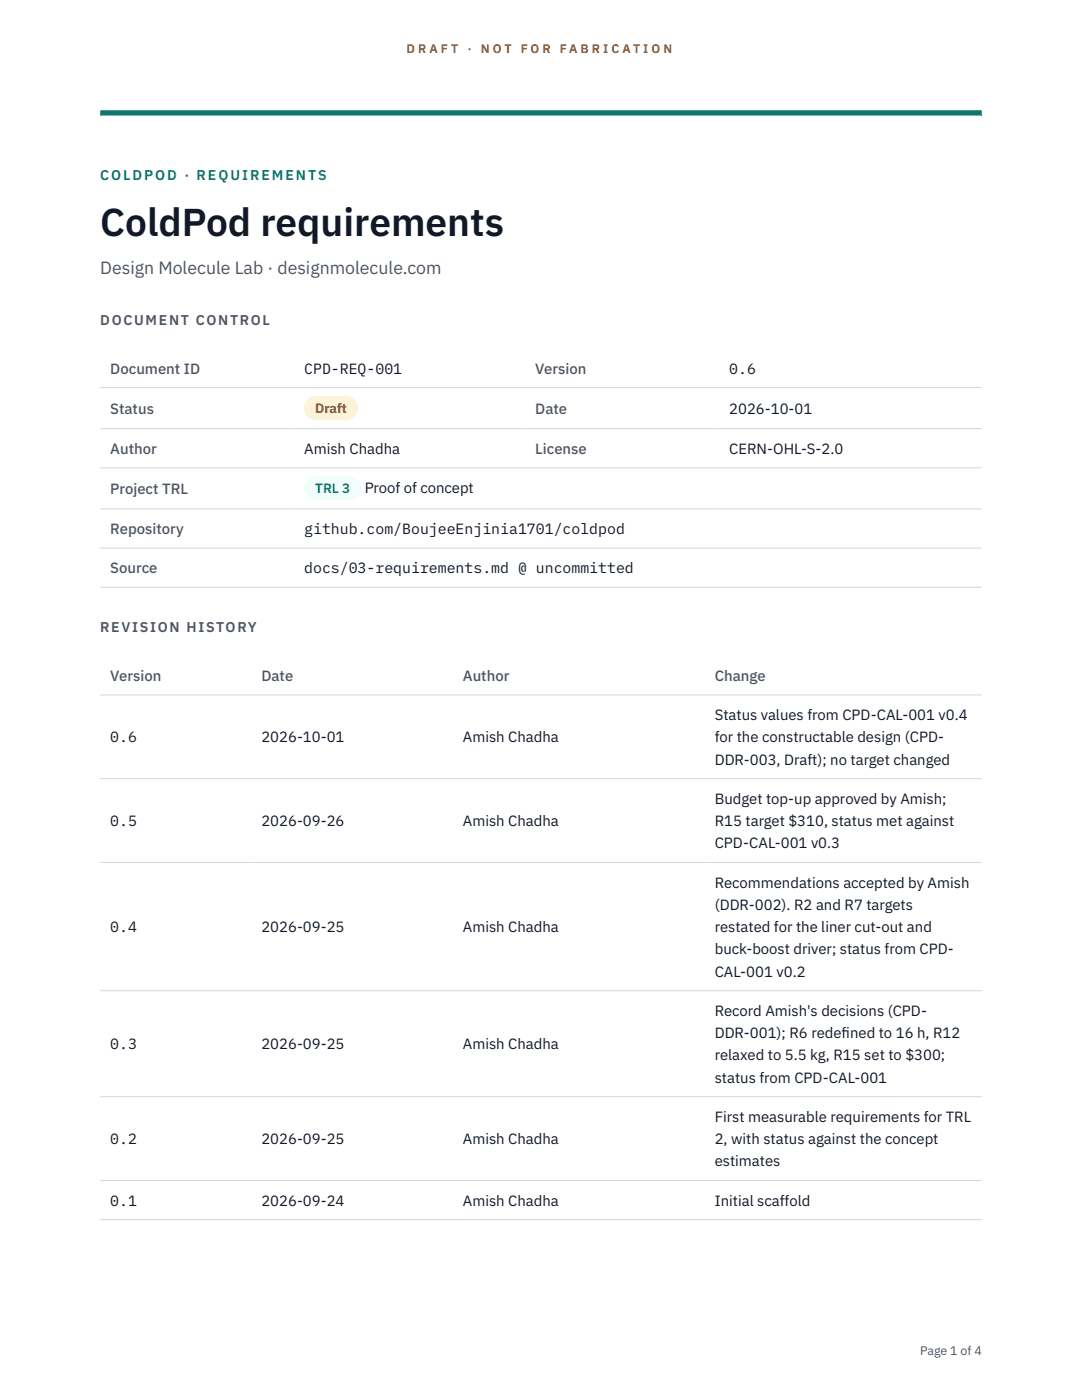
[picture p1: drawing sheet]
<svg xmlns="http://www.w3.org/2000/svg" width="216mm" height="279mm" viewBox="0 0 216 279" stroke-linecap="round" stroke-linejoin="round" font-family="sans-serif">
<defs><g id="words">
<text font-size="7.8" fill="#111827" x="20" y="47.1">ColdPod requirements</text>
<text font-size="3.5" fill="#4b5563" x="20" y="54.6">Design Molecule Lab · designmolecule.com</text>
<g font-size="3" fill="#4b5563">
<text x="22" y="74.5">Document ID</text>
<text x="106.8" y="74.5">Version</text>
<text x="22" y="82.6">Status</text>
<text x="106.8" y="82.6">Date</text>
<text x="22" y="90.6">Author</text>
<text x="106.8" y="90.6">License</text>
<text x="22" y="98.6">Project TRL</text>
<text x="22" y="106.6">Repository</text>
<text x="22" y="114.4">Source</text>
<text x="22" y="135.9">Version</text>
<text x="52.2" y="135.9">Date</text>
<text x="92.4" y="135.9">Author</text>
<text x="142.6" y="135.9">Change</text>
</g>
<g font-size="3" fill="#111827">
<text x="60.7" y="74.5">CPD-REQ-001</text>
<text x="145.5" y="74.5">0.6</text>
<text x="145.5" y="82.6">2026-10-01</text>
<text x="60.7" y="90.6">Amish Chadha</text>
<text x="145.5" y="90.6">CERN-OHL-S-2.0</text>
<text x="72.8" y="98.5">Proof of concept</text>
<text x="60.7" y="106.6">github.com/BoujeeEnjinia1701/coldpod</text>
<text x="60.7" y="114.4">docs/03-requirements.md @ uncommitted</text>
<text x="142.6" y="143.7">Status values from CPD-CAL-001 v0.4</text>
<text x="22" y="148.2">0.6</text>
<text x="52.2" y="148.2">2026-10-01</text>
<text x="92.4" y="148.2">Amish Chadha</text>
<text x="142.6" y="148.2">for the constructable design (CPD-</text>
<text x="142.6" y="152.6">DDR-003, Draft); no target changed</text>
<text x="142.6" y="160.4">Budget top-up approved by Amish;</text>
<text x="22" y="164.9">0.5</text>
<text x="52.2" y="164.9">2026-09-26</text>
<text x="92.4" y="164.9">Amish Chadha</text>
<text x="142.6" y="164.9">R15 target $310, status met against</text>
<text x="142.6" y="169.3">CPD-CAL-001 v0.3</text>
<text x="142.6" y="177.1">Recommendations accepted by Amish</text>
<text x="142.6" y="181.6">(DDR-002). R2 and R7 targets</text>
<text x="22" y="186">0.4</text>
<text x="52.2" y="186">2026-09-25</text>
<text x="92.4" y="186">Amish Chadha</text>
<text x="142.6" y="186">restated for the liner cut-out and</text>
<text x="142.6" y="190.5">buck-boost driver; status from CPD-</text>
<text x="142.6" y="194.9">CAL-001 v0.2</text>
<text x="142.6" y="202.7">Record Amish's decisions (CPD-</text>
<text x="22" y="209.4">0.3</text>
<text x="52.2" y="209.4">2026-09-25</text>
<text x="92.4" y="209.4">Amish Chadha</text>
<text x="142.6" y="207.2">DDR-001); R6 redef</text>
<text x="167.9" y="207.2">ined to 16 h, R12</text>
<text x="142.6" y="211.6">relaxed to 5.5 kg, R15 set to $300;</text>
<text x="142.6" y="216.1">status from CPD-CAL-001</text>
<text x="142.6" y="223.9">First measurable requirements for TRL</text>
<text x="22" y="228.3">0.2</text>
<text x="52.2" y="228.3">2026-09-25</text>
<text x="92.4" y="228.3">Amish Chadha</text>
<text x="142.6" y="228.3">2, with status against the concept</text>
<text x="142.6" y="232.8">estimates</text>
<text x="22" y="240.6">0.1</text>
<text x="52.2" y="240.6">2026-09-24</text>
<text x="92.4" y="240.6">Amish Chadha</text>
<text x="142.6" y="240.6">Initial scaffold</text>
</g>
<text font-size="2.8" fill="#0f766e" x="20" y="36">COLDPOD · REQUIREMENTS</text>
<g font-size="2.8" fill="#4b5563">
<text x="20" y="64.8">DOCUMENT CONTROL</text>
<text x="20" y="126.2">REVISION HISTORY</text>
</g>
<text font-size="2.7" fill="#92400e" x="62.9" y="82.5">Draft</text>
<text font-size="2.7" fill="#0f766e" x="62.9" y="98.5">TRL 3</text>
<g font-size="2.5" fill="#b45309">
<text x="81.1" y="10.5">D R A F T</text>
<text x="93.3" y="10.5">·</text>
<text x="95.9" y="10.5">N O T</text>
<text x="103.9" y="10.5">F O R</text>
<text x="111.7" y="10.5">F A B R I C A T I O N</text>
</g>
<text font-size="2.5" fill="#4b5563" x="183.6" y="270.3">Page 1 of 4</text>
</g></defs>
<path d="M20 23.1h175.9zM20 22h175.9v1.1h-175.9z" fill-rule="evenodd" fill="#0f766e"/>
<g fill="none" stroke="#d1d5db" stroke-width=".2">
<path d="M20 77.3h175.9M20 85.5h175.9M20 93.4h175.9M20 101.6h175.9M20 109.4h175.9M20 117.2h175.9M20 138.7h175.9M20 155.4h175.9M20 172.1h175.9M20 197.7h175.9M20 218.9h175.9M20 235.6h175.9"/>
<path d="M20 243.4h175.9"/>
</g>
<path d="M60.7 79h10.7v4.9h-10.7z" fill="#fef3c7"/>
<path d="M60.7 95.1h11.4v4.8h-11.4z" fill="#f0fdfa"/>
<use href="#words"/>
</svg>
